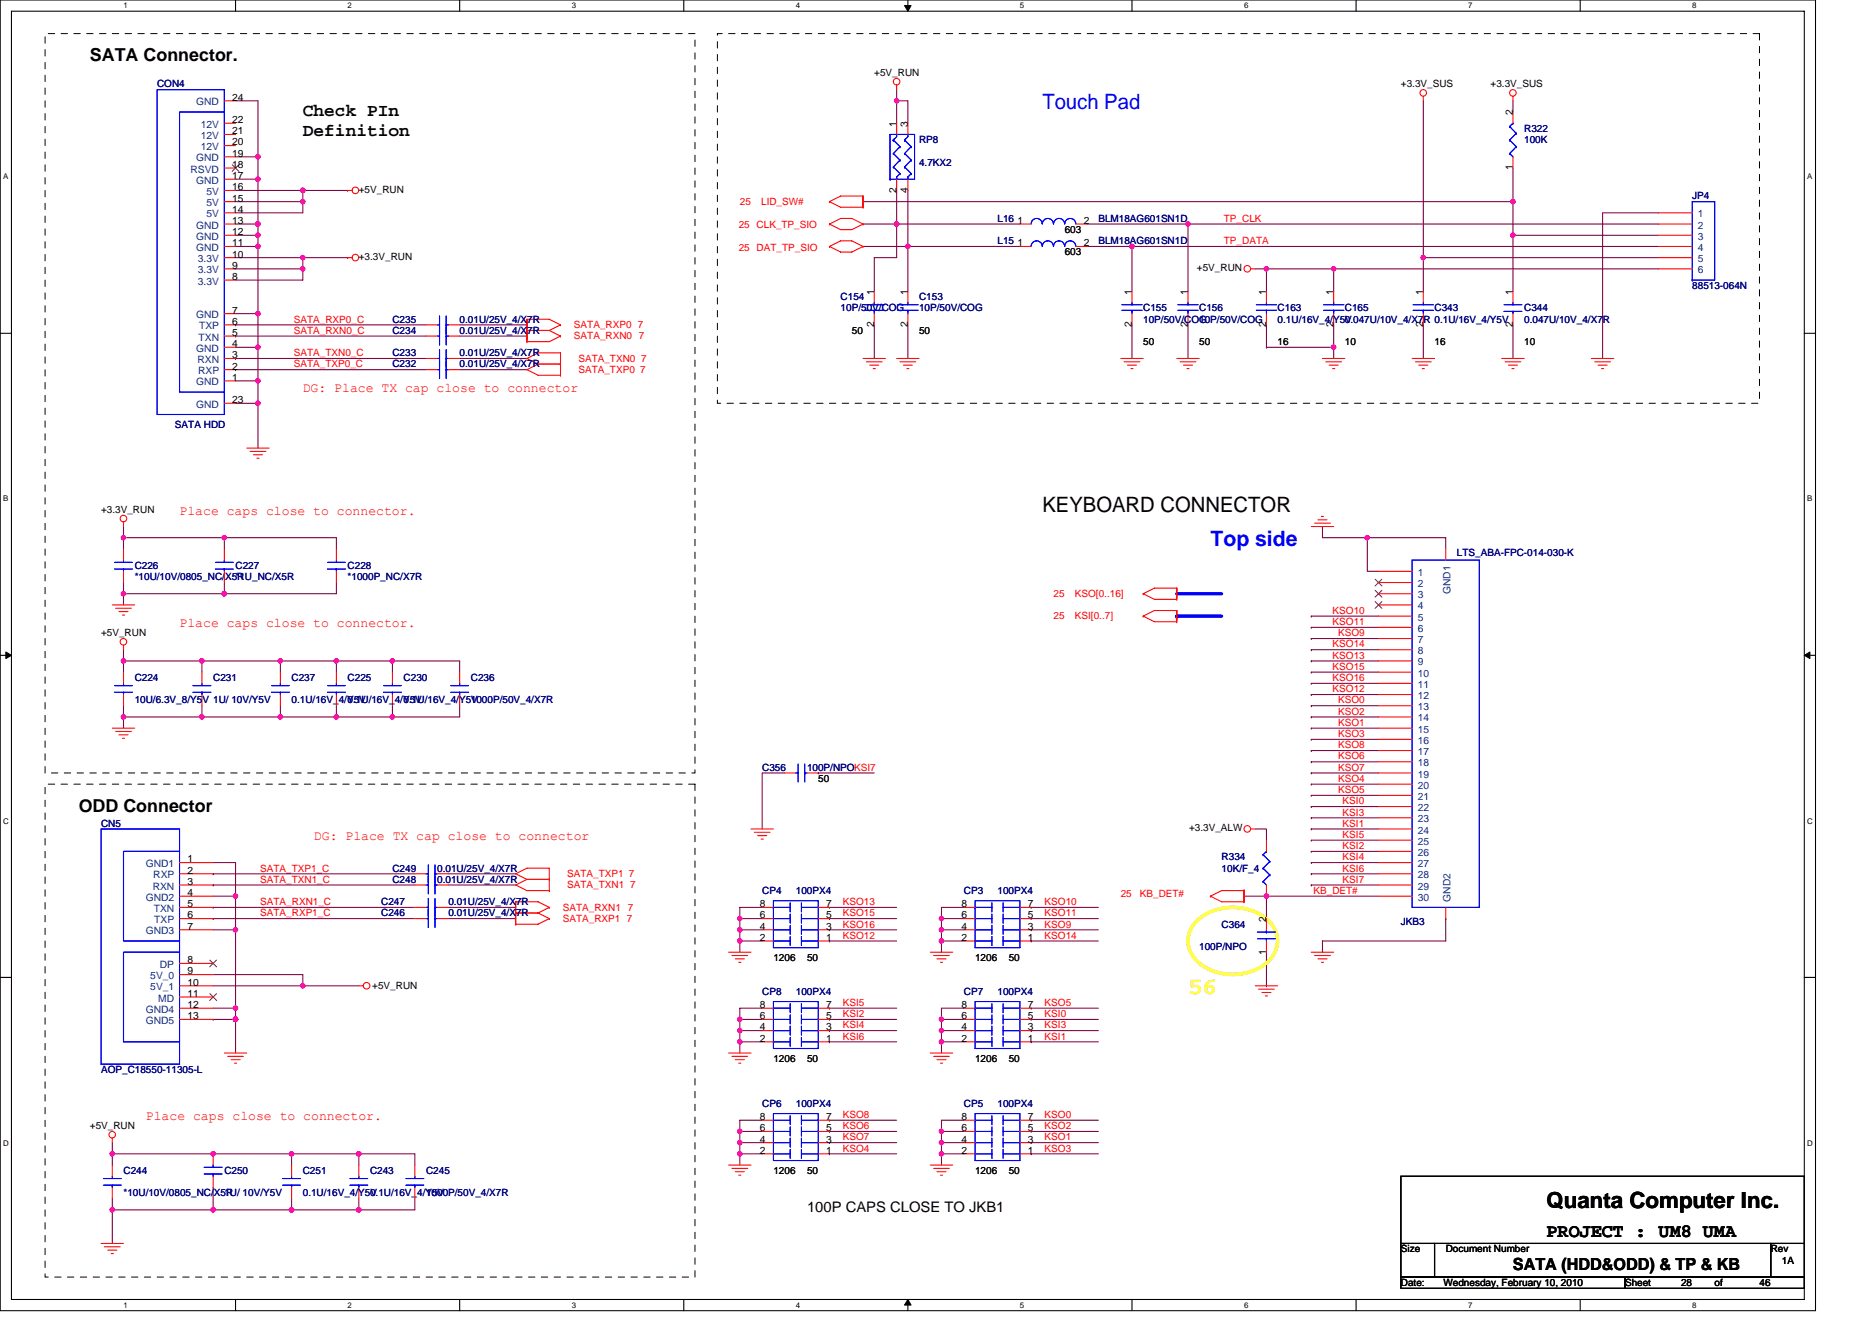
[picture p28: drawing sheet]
<svg xmlns="http://www.w3.org/2000/svg" width="297mm" height="210mm" viewBox="0 0 297 210" stroke-linecap="round" stroke-linejoin="round" font-family="sans-serif">
<defs><g id="words">
<text font-size="3.7" fill="#ff0" x="188.5" y="157.8">56</text>
<text font-size="3.5" x="245.4" y="191.7">Quanta Computer Inc.</text>
<g font-size="3.4" fill="#00f">
<text x="165.4" y="17.3">Touch Pad</text>
<text x="192.1" y="86.7">Top side</text>
</g>
<text font-size="3.4" x="165.4" y="81.3">KEYBOARD CONNECTOR</text>
<text font-size="3" x="245.4" y="196.3">PROJECT : UM8 UMA</text>
<g font-size="2.8">
<text x="14.3" y="9.8">SATA Connector.</text>
<text x="48" y="18.4">Check PIn</text>
<text x="48" y="21.5">Definition</text>
<text x="12.5" y="128.9">ODD Connector</text>
</g>
<text font-size="2.6" x="240.1" y="201.6">SATA (HDD&amp;ODD) &amp; TP &amp; KB</text>
<text font-size="2.3" x="128.1" y="192.3">100P CAPS CLOSE TO JKB1</text>
<g font-size="2.1" fill="#f00">
<text x="48" y="62.1">DG: Place TX cap close to connector</text>
<text x="28.5" y="81.7">Place caps close to connector.</text>
<text x="28.5" y="99.5">Place caps close to connector.</text>
<text x="49.8" y="133.3">DG: Place TX cap close to connector</text>
<text x="23.2" y="177.7">Place caps close to connector.</text>
</g>
<g font-size="1.6" fill="#000080">
<text x="24.9" y="13.9">CON4</text>
<text x="145.8" y="22.8">RP8</text>
<text x="241.8" y="21">R322</text>
<text x="241.8" y="22.8">100K</text>
<text x="145.8" y="26.3">4.7KX2</text>
<text x="158.3" y="35.2">L16</text>
<text x="174.3" y="35.2">BLM18AG601SN1D</text>
<text x="268.5" y="31.6">JP4</text>
<text x="158.3" y="38.8">L15</text>
<text x="174.3" y="38.8">BLM18AG601SN1D</text>
<text x="133.4" y="47.6">C154</text>
<text x="145.8" y="47.6">C153</text>
<text x="268.5" y="45.9">88513-064N</text>
<text x="62.3" y="51.2">C235</text>
<text x="62.3" y="53">C234</text>
<text x="72.9" y="51.2">0.01U/25V_4/X7R</text>
<text x="72.9" y="53">0.01U/25V_4/X7R</text>
<text x="133.4" y="49.4">10P/50V/COG</text>
<text x="145.8" y="49.4">10P/50V/COG</text>
<text x="181.4" y="49.4">C155</text>
<text x="181.4" y="51.2">10P/50V/COG</text>
<text x="190.3" y="49.4">C156</text>
<text x="190.3" y="51.2">10P/50V/COG</text>
<text x="202.7" y="49.4">C163</text>
<text x="202.7" y="51.2">0.1U/16V_4/Y5V</text>
<text x="213.4" y="49.4">C165</text>
<text x="213.4" y="51.2">0.047U/10V_4/X7R 0.1U/16V_4/Y5V</text>
<text x="227.6" y="49.4">C343</text>
<text x="241.8" y="49.4">C344</text>
<text x="241.8" y="51.2">0.047U/10V_4/X7R</text>
<text x="62.3" y="58.3">C232</text>
<text x="62.3" y="56.5">C233</text>
<text x="72.9" y="58.3">0.01U/25V_4/X7R</text>
<text x="72.9" y="56.5">0.01U/25V_4/X7R</text>
<text x="27.8" y="67.9">SATA HDD</text>
<text x="231.2" y="88.2">LTS_ABA-FPC-014-030-K</text>
<text x="21.4" y="90.3">C226</text>
<text x="21.4" y="92.1">*10U/10V/0805_NC/X5R</text>
<text x="37.4" y="90.3">C227</text>
<text x="37.4" y="92.1">*1U_NC/X5R</text>
<text x="55.2" y="90.3">C228</text>
<text x="55.2" y="92.1">*1000P_NC/X7R</text>
<text x="21.4" y="108.1">C224</text>
<text x="21.4" y="111.7">10U/6.3V_8/Y5V 1U/ 10V/Y5V</text>
<text x="33.8" y="108.1">C231</text>
<text x="46.3" y="108.1">C237</text>
<text x="46.3" y="111.7">0.1U/16V_4/Y5V</text>
<text x="55.2" y="108.1">C225</text>
<text x="55.2" y="111.7">0.1U/16V_4/Y5V</text>
<text x="64" y="108.1">C230</text>
<text x="64" y="111.7">0.1U/16V_4/Y5V</text>
<text x="74.7" y="108.1">C236</text>
<text x="74.7" y="111.7">1000P/50V_4/X7R</text>
<text x="120.9" y="122.3">C356</text>
<text x="128.1" y="122.3">100P/NPOKSI7</text>
<text x="16" y="131.2">CN5</text>
<text x="193.8" y="136.5">R334</text>
<text x="60.5" y="143.7">C247</text>
<text x="62.3" y="138.3">C249</text>
<text x="62.3" y="140.1">C248</text>
<text x="69.4" y="138.3">0.01U/25V_4/X7R</text>
<text x="69.4" y="140.1">0.01U/25V_4/X7R</text>
<text x="71.2" y="143.7">0.01U/25V_4/X7R</text>
<text x="120.9" y="141.9">CP4</text>
<text x="126.3" y="141.9">100PX4</text>
<text x="152.9" y="141.9">CP3</text>
<text x="158.3" y="141.9">100PX4</text>
<text x="193.8" y="138.3">10K/F_4</text>
<text x="60.5" y="145.4">C246</text>
<text x="71.2" y="145.4">0.01U/25V_4/X7R</text>
<text x="193.8" y="147.2">C364</text>
<text x="222.3" y="146.9">JKB3</text>
<text x="190.3" y="150.8">100P/NPO</text>
<text x="120.9" y="157.9">CP8</text>
<text x="126.3" y="157.9">100PX4</text>
<text x="152.9" y="157.9">CP7</text>
<text x="158.3" y="157.9">100PX4</text>
<text x="16" y="170.3">AOP_C18550-11305-L</text>
<text x="120.9" y="175.7">CP6</text>
<text x="126.3" y="175.7">100PX4</text>
<text x="152.9" y="175.7">CP5</text>
<text x="158.3" y="175.7">100PX4</text>
<text x="19.6" y="186.3">C244</text>
<text x="19.6" y="189.9">*10U/10V/0805_NC/X5R</text>
<text x="35.6" y="186.3">C250</text>
<text x="35.6" y="189.9">1U/ 10V/Y5V</text>
<text x="48" y="186.3">C251</text>
<text x="48" y="189.9">0.1U/16V_4/Y5V</text>
<text x="58.7" y="186.3">C243</text>
<text x="58.7" y="189.9">0.1U/16V_4/Y5V</text>
<text x="67.6" y="186.3">C245</text>
<text x="67.6" y="189.9">1000P/50V_4/X7R</text>
</g>
<g font-size="1.6" fill="#004080">
<text x="31.1" y="16.7">GND</text>
<text x="31.9" y="20.3">12V</text>
<text x="31.9" y="23.8">12V</text>
<text x="31.9" y="22.1">12V</text>
<text x="30.2" y="27.4">RSVD</text>
<text x="31.1" y="25.6">GND</text>
<text x="31.1" y="29.2">GND</text>
<text x="32.7" y="30.9">5V</text>
<text x="32.7" y="34.5">5V</text>
<text x="32.7" y="32.7">5V</text>
<text x="269.4" y="34.5">1</text>
<text x="31.1" y="38.1">GND</text>
<text x="31.1" y="36.3">GND</text>
<text x="31.1" y="39.8">GND</text>
<text x="31.4" y="41.6">3.3V</text>
<text x="269.4" y="41.6">5</text>
<text x="269.4" y="39.8">4</text>
<text x="269.4" y="38.1">3</text>
<text x="269.4" y="36.3">2</text>
<text x="31.4" y="45.2">3.3V</text>
<text x="31.4" y="43.4">3.3V</text>
<text x="269.4" y="43.4">6</text>
<text x="31.1" y="50.5">GND</text>
<text x="31.6" y="52.3">TXP</text>
<text x="31.1" y="55.8">GND</text>
<text x="31.3" y="57.6">RXN</text>
<text x="31.4" y="59.4">RXP</text>
<text x="31.5" y="54.1">TXN</text>
<text x="31.1" y="61.2">GND</text>
<text x="31.1" y="64.7">GND</text>
<text x="225" y="91.4">1</text>
<text x="225" y="95">3</text>
<text x="225" y="93.2">2</text>
<text x="230.1" y="94.3" transform="rotate(-90 230.1 94.3)">GND1</text>
<text x="225" y="98.5">5</text>
<text x="225" y="96.7">4</text>
<text x="225" y="100.3">6</text>
<text x="225" y="102.1">7</text>
<text x="225" y="105.6">9</text>
<text x="225" y="103.8">8</text>
<text x="225" y="107.4">10</text>
<text x="225" y="109.2">11</text>
<text x="225" y="112.7">13</text>
<text x="225" y="111">12</text>
<text x="225" y="116.3">15</text>
<text x="225" y="119.8">17</text>
<text x="225" y="114.5">14</text>
<text x="225" y="118.1">16</text>
<text x="225" y="123.4">19</text>
<text x="225" y="121.6">18</text>
<text x="225" y="125.2">20</text>
<text x="225" y="127">21</text>
<text x="225" y="130.5">23</text>
<text x="225" y="128.7">22</text>
<text x="23.1" y="137.6">GND1</text>
<text x="225" y="134.1">25</text>
<text x="225" y="132.3">24</text>
<text x="225" y="135.8">26</text>
<text x="225" y="137.6">27</text>
<text x="23.1" y="143">GND2</text>
<text x="24.2" y="141.2">RXN</text>
<text x="24.3" y="139.4">RXP</text>
<text x="225" y="139.4">28</text>
<text x="225" y="141.2">29</text>
<text x="225" y="143">30</text>
<text x="230.1" y="143.1" transform="rotate(-90 230.1 143.1)">GND2</text>
<text x="23.1" y="148.3">GND3</text>
<text x="24.4" y="144.7">TXN</text>
<text x="24.5" y="146.5">TXP</text>
<text x="23.9" y="155.4">5V_0</text>
<text x="25.4" y="153.6">DP</text>
<text x="23.1" y="160.7">GND4</text>
<text x="23.9" y="157.2">5V_1</text>
<text x="25.1" y="159">MD</text>
<text x="23.1" y="162.5">GND5</text>
</g>
<g font-size="1.6">
<text x="36.8" y="16">24</text>
<text x="138.7" y="12.1">+5V_RUN</text>
<text x="222.3" y="13.9">+3.3V_SUS</text>
<text x="236.5" y="13.9">+3.3V_SUS</text>
<text x="36.8" y="19.5">22</text>
<text x="36.8" y="23.1">20</text>
<text x="36.8" y="21.3">21</text>
<text x="142.3" y="20.1" transform="rotate(-90 142.3 20.1)">1</text>
<text x="144" y="20.1" transform="rotate(-90 144 20.1)">3</text>
<text x="240" y="18.3" transform="rotate(-90 240 18.3)">2</text>
<text x="36.8" y="24.9">19</text>
<text x="36.8" y="28.4">17</text>
<text x="36.8" y="26.6">18</text>
<text x="240" y="27.1" transform="rotate(-90 240 27.1)">1</text>
<text x="36.8" y="35.5">13</text>
<text x="36.8" y="30.2">16</text>
<text x="36.8" y="33.8">14</text>
<text x="36.8" y="32">15</text>
<text x="56.9" y="30.6">+5V_RUN</text>
<text x="142.3" y="30.6" transform="rotate(-90 142.3 30.6)">2</text>
<text x="144" y="30.6" transform="rotate(-90 144 30.6)">4</text>
<text x="161.5" y="35.5">1</text>
<text x="172" y="35.5">2</text>
<text x="36.8" y="37.3">12</text>
<text x="36.8" y="39.1">11</text>
<text x="36.8" y="40.9">10</text>
<text x="56.9" y="41.3">+3.3V_RUN</text>
<text x="161.5" y="39.1">1</text>
<text x="168.9" y="40.5">603</text>
<text x="168.9" y="37">603</text>
<text x="172" y="39.1">2</text>
<text x="36.8" y="44.4">8</text>
<text x="36.8" y="42.7">9</text>
<text x="138.7" y="46.8" transform="rotate(-90 138.7 46.8)">1</text>
<text x="144" y="46.8" transform="rotate(-90 144 46.8)">1</text>
<text x="179.6" y="46.8" transform="rotate(-90 179.6 46.8)">1</text>
<text x="188.5" y="46.8" transform="rotate(-90 188.5 46.8)">1</text>
<text x="189.9" y="43">+5V_RUN</text>
<text x="200.9" y="46.8" transform="rotate(-90 200.9 46.8)">1</text>
<text x="211.6" y="46.8" transform="rotate(-90 211.6 46.8)">1</text>
<text x="225.8" y="46.8" transform="rotate(-90 225.8 46.8)">1</text>
<text x="240" y="46.8" transform="rotate(-90 240 46.8)">1</text>
<text x="36.8" y="53.3">5</text>
<text x="36.8" y="49.8">7</text>
<text x="36.8" y="51.5">6</text>
<text x="135.2" y="53">50</text>
<text x="138.7" y="51.9" transform="rotate(-90 138.7 51.9)">2</text>
<text x="144" y="51.9" transform="rotate(-90 144 51.9)">2</text>
<text x="145.8" y="53">50</text>
<text x="179.6" y="51.9" transform="rotate(-90 179.6 51.9)">2</text>
<text x="188.5" y="51.9" transform="rotate(-90 188.5 51.9)">2</text>
<text x="200.9" y="51.9" transform="rotate(-90 200.9 51.9)">2</text>
<text x="211.6" y="51.9" transform="rotate(-90 211.6 51.9)">2</text>
<text x="225.8" y="51.9" transform="rotate(-90 225.8 51.9)">2</text>
<text x="240" y="51.9" transform="rotate(-90 240 51.9)">2</text>
<text x="36.8" y="55.1">4</text>
<text x="36.8" y="56.9">3</text>
<text x="36.8" y="58.7">2</text>
<text x="181.4" y="54.8">50</text>
<text x="190.3" y="54.8">50</text>
<text x="202.7" y="54.8">16</text>
<text x="213.4" y="54.8">10</text>
<text x="227.6" y="54.8">16</text>
<text x="241.8" y="54.8">10</text>
<text x="36.8" y="60.4">1</text>
<text x="36.8" y="64">23</text>
<text x="16" y="81.4">+3.3V_RUN</text>
<text x="16" y="101">+5V_RUN</text>
<text x="129.8" y="124.1">50</text>
<text x="188.7" y="131.9">+3.3V_ALW</text>
<text x="29.7" y="136.9">1</text>
<text x="29.7" y="142.2">4</text>
<text x="29.7" y="140.4">3</text>
<text x="29.7" y="138.7">2</text>
<text x="29.7" y="144">5</text>
<text x="120.6" y="144">8</text>
<text x="131.1" y="144">7</text>
<text x="152.6" y="144">8</text>
<text x="163.1" y="144">7</text>
<text x="29.7" y="147.6">7</text>
<text x="29.7" y="145.8">6</text>
<text x="120.6" y="145.8">6</text>
<text x="120.6" y="147.6">4</text>
<text x="120.6" y="149.3">2</text>
<text x="131.1" y="149.3">1</text>
<text x="131.1" y="147.6">3</text>
<text x="131.1" y="145.8">5</text>
<text x="152.6" y="145.8">6</text>
<text x="152.6" y="147.6">4</text>
<text x="152.6" y="149.3">2</text>
<text x="163.1" y="149.3">1</text>
<text x="163.1" y="147.6">3</text>
<text x="163.1" y="145.8">5</text>
<text x="200.9" y="146.3" transform="rotate(-90 200.9 146.3)">2</text>
<text x="29.7" y="152.9">8</text>
<text x="29.7" y="154.7">9</text>
<text x="122.7" y="152.5">1206</text>
<text x="128.1" y="152.5">50</text>
<text x="154.7" y="152.5">1206</text>
<text x="160.1" y="152.5">50</text>
<text x="200.9" y="151.5" transform="rotate(-90 200.9 151.5)">1</text>
<text x="29.7" y="161.8">13</text>
<text x="29.7" y="160">12</text>
<text x="29.7" y="156.4">10</text>
<text x="29.7" y="158.2">11</text>
<text x="59.1" y="157">+5V_RUN</text>
<text x="120.6" y="160">8</text>
<text x="120.6" y="161.8">6</text>
<text x="131.1" y="161.8">5</text>
<text x="131.1" y="160">7</text>
<text x="152.6" y="160">8</text>
<text x="152.6" y="161.8">6</text>
<text x="163.1" y="161.8">5</text>
<text x="163.1" y="160">7</text>
<text x="120.6" y="163.6">4</text>
<text x="120.6" y="165.3">2</text>
<text x="131.1" y="165.3">1</text>
<text x="131.1" y="163.6">3</text>
<text x="152.6" y="163.6">4</text>
<text x="152.6" y="165.3">2</text>
<text x="163.1" y="165.3">1</text>
<text x="163.1" y="163.6">3</text>
<text x="122.7" y="168.6">1206</text>
<text x="128.1" y="168.6">50</text>
<text x="154.7" y="168.6">1206</text>
<text x="160.1" y="168.6">50</text>
<text x="14.3" y="179.2">+5V_RUN</text>
<text x="120.6" y="177.8">8</text>
<text x="120.6" y="179.6">6</text>
<text x="131.1" y="179.6">5</text>
<text x="131.1" y="177.8">7</text>
<text x="152.6" y="177.8">8</text>
<text x="152.6" y="179.6">6</text>
<text x="163.1" y="179.6">5</text>
<text x="163.1" y="177.8">7</text>
<text x="120.6" y="181.3">4</text>
<text x="120.6" y="183.1">2</text>
<text x="131.1" y="183.1">1</text>
<text x="131.1" y="181.3">3</text>
<text x="152.6" y="181.3">4</text>
<text x="152.6" y="183.1">2</text>
<text x="163.1" y="183.1">1</text>
<text x="163.1" y="181.3">3</text>
<text x="122.7" y="186.3">1206</text>
<text x="128.1" y="186.3">50</text>
<text x="154.7" y="186.3">1206</text>
<text x="160.1" y="186.3">50</text>
<text x="222.3" y="198.8">Size</text>
<text x="229.4" y="198.8">Document Number</text>
<text x="281" y="198.8">Rev</text>
<text x="282.7" y="200.6">1A</text>
<text x="222.3" y="204.1">Date:</text>
<text x="229" y="204.1">Wednesday, February 10, 2010</text>
<text x="257.8" y="204.1">Sheet</text>
<text x="266.7" y="204.1">28</text>
<text x="272.1" y="204.1">of</text>
<text x="279.2" y="204.1">46</text>
</g>
<g font-size="1.6" fill="#f00">
<text x="117.4" y="32.5">25</text>
<text x="120.8" y="32.5">LID_SW#</text>
<text x="194.2" y="35.2">TP_CLK</text>
<text x="117.2" y="39.8">25 DAT_TP_SIO</text>
<text x="117.2" y="36.3">25 CLK_TP_SIO</text>
<text x="194.2" y="38.8">TP_DATA</text>
<text x="46.6" y="51.2">SATA_RXP0_C</text>
<text x="46.6" y="53">SATA_RXN0_C</text>
<text x="91.1" y="52.1">SATA_RXP0 7</text>
<text x="91.1" y="53.9">SATA_RXN0 7</text>
<text x="46.6" y="58.3">SATA_TXP0_C</text>
<text x="46.6" y="56.5">SATA_TXN0_C</text>
<text x="91.8" y="57.4">SATA_TXN0 7</text>
<text x="91.8" y="59.2">SATA_TXP0 7</text>
<text x="167.2" y="94.8">25</text>
<text x="170.6" y="94.8">KSO[0..16]</text>
<text x="167.2" y="98.3">25</text>
<text x="170.6" y="98.3">KSI[0..7]</text>
<text x="211.5" y="97.4">KSO10</text>
<text x="211.5" y="99.2">KSO11</text>
<text x="212.3" y="101">KSO9</text>
<text x="211.5" y="102.8">KSO14</text>
<text x="211.5" y="106.3">KSO15</text>
<text x="211.5" y="104.5">KSO13</text>
<text x="211.5" y="109.9">KSO12</text>
<text x="211.5" y="108.1">KSO16</text>
<text x="212.3" y="111.7">KSO0</text>
<text x="212.3" y="113.4">KSO2</text>
<text x="212.3" y="117">KSO3</text>
<text x="212.3" y="115.2">KSO1</text>
<text x="212.3" y="118.8">KSO8</text>
<text x="212.3" y="122.3">KSO7</text>
<text x="212.3" y="120.5">KSO6</text>
<text x="212.3" y="125.9">KSO5</text>
<text x="212.3" y="124.1">KSO4</text>
<text x="213" y="127.7">KSI0</text>
<text x="213" y="131.2">KSI1</text>
<text x="213" y="129.4">KSI3</text>
<text x="213" y="133">KSI5</text>
<text x="213" y="136.5">KSI4</text>
<text x="213" y="134.8">KSI2</text>
<text x="41.3" y="143.7">SATA_RXN1_C</text>
<text x="41.3" y="138.3">SATA_TXP1_C</text>
<text x="41.3" y="140.1">SATA_TXN1_C</text>
<text x="90" y="139.2">SATA_TXP1 7</text>
<text x="90" y="141">SATA_TXN1 7</text>
<text x="133.7" y="143.7">KSO13</text>
<text x="165.8" y="143.7">KSO10</text>
<text x="177.8" y="142.4">25</text>
<text x="180.9" y="142.4">KB_DET#</text>
<text x="208.4" y="141.9">KB_DET#</text>
<text x="213" y="138.3">KSI6</text>
<text x="213" y="140.1">KSI7</text>
<text x="41.3" y="145.4">SATA_RXP1_C</text>
<text x="89.3" y="144.5">SATA_RXN1 7</text>
<text x="89.3" y="146.3">SATA_RXP1 7</text>
<text x="133.7" y="145.4">KSO15</text>
<text x="133.7" y="149">KSO12</text>
<text x="133.7" y="147.2">KSO16</text>
<text x="165.8" y="149">KSO14</text>
<text x="165.8" y="147.2">KSO9</text>
<text x="165.8" y="145.4">KSO11</text>
<text x="133.7" y="161.4">KSI2</text>
<text x="133.7" y="159.7">KSI5</text>
<text x="165.8" y="159.7">KSO5</text>
<text x="165.8" y="161.4">KSI0</text>
<text x="133.7" y="165">KSI6</text>
<text x="133.7" y="163.2">KSI4</text>
<text x="165.8" y="163.2">KSI3</text>
<text x="165.8" y="165">KSI1</text>
<text x="133.7" y="179.2">KSO6</text>
<text x="133.7" y="177.4">KSO8</text>
<text x="165.8" y="179.2">KSO2</text>
<text x="165.8" y="177.4">KSO0</text>
<text x="133.7" y="182.8">KSO4</text>
<text x="133.7" y="181">KSO7</text>
<text x="165.8" y="181">KSO1</text>
<text x="165.8" y="182.8">KSO3</text>
</g>
<g font-size="1.3">
<text x="19.6" y="1.3">1</text>
<text x="55.2" y="1.3">2</text>
<text x="90.7" y="1.3">3</text>
<text x="126.3" y="1.3">4</text>
<text x="161.8" y="1.3">5</text>
<text x="197.4" y="1.3">6</text>
<text x="233" y="1.3">7</text>
<text x="268.5" y="1.3">8</text>
<text x=".5" y="28.5">A</text>
<text x="286.7" y="28.5">A</text>
<text x=".5" y="79.6">B</text>
<text x="286.7" y="79.6">B</text>
<text x=".5" y="130.7">C</text>
<text x="286.7" y="130.7">C</text>
<text x=".5" y="181.8">D</text>
<text x="286.7" y="181.8">D</text>
<text x="19.6" y="207.6">1</text>
<text x="55.2" y="207.6">2</text>
<text x="90.7" y="207.6">3</text>
<text x="126.3" y="207.6">4</text>
<text x="161.8" y="207.6">5</text>
<text x="197.4" y="207.6">6</text>
<text x="233" y="207.6">7</text>
<text x="268.5" y="207.6">8</text>
</g>
</g></defs>
<path d="M0 0h288.1v208h-288.1zM1.8 1.8h284.5v204.4h-284.5z" fill="none" stroke="#000" stroke-width=".17"/>
<g fill="#fff">
<path d="M19.6 .2h.7v1.4h-.7z"/>
<path d="M19.6 206.4h.7v1.5h-.7z"/>
</g>
<path d="M37.4 0v1.8M37.4 206.2v1.8" fill="none" stroke="#000" stroke-width=".17"/>
<g fill="#fff">
<path d="M55.2 .2h.7v1.4h-.7z"/>
<path d="M55.2 206.4h.7v1.5h-.7z"/>
</g>
<path d="M72.9 0v1.8M72.9 206.2v1.8" fill="none" stroke="#000" stroke-width=".17"/>
<g fill="#fff">
<path d="M90.7 .2h.7v1.4h-.7z"/>
<path d="M90.7 206.4h.7v1.5h-.7z"/>
</g>
<path d="M108.5 0v1.8M108.5 206.2v1.8" fill="none" stroke="#000" stroke-width=".17"/>
<g fill="#fff">
<path d="M126.3 .2h.7v1.4h-.7z"/>
<path d="M126.3 206.4h.7v1.5h-.7z"/>
</g>
<path d="M144.1 0v1.8M144.1 206.2v1.8" fill="none" stroke="#000" stroke-width=".17"/>
<path d="M143.5 .9h1.1l-.5 .9zM144.1 206.2l.5 .9h-1.1z" fill="#000" stroke="#000" stroke-width=".16"/>
<g fill="#fff">
<path d="M161.8 .2h.7v1.4h-.7z"/>
<path d="M161.8 206.4h.7v1.5h-.7z"/>
</g>
<path d="M179.6 0v1.8M179.6 206.2v1.8" fill="none" stroke="#000" stroke-width=".17"/>
<g fill="#fff">
<path d="M197.4 .2h.7v1.4h-.7z"/>
<path d="M197.4 206.4h.7v1.5h-.7z"/>
</g>
<path d="M215.2 0v1.8M215.2 206.2v1.8" fill="none" stroke="#000" stroke-width=".17"/>
<g fill="#fff">
<path d="M233 .2h.7v1.4h-.7z"/>
<path d="M233 206.4h.7v1.5h-.7z"/>
</g>
<path d="M250.7 0v1.8M250.7 206.2v1.8" fill="none" stroke="#000" stroke-width=".17"/>
<g fill="#fff">
<path d="M268.5 .2h.7v1.4h-.7z"/>
<path d="M268.5 206.4h.7v1.5h-.7z"/>
<path d="M.5 27.3h.8v1.4h-.8z"/>
<path d="M286.7 27.3h.9v1.4h-.9z"/>
<path d="M.5 78.4h.8v1.5h-.8z"/>
<path d="M286.7 78.4h.9v1.5h-.9z"/>
</g>
<path d="M0 52.9h1.8M286.3 52.9h1.8" fill="none" stroke="#000" stroke-width=".17"/>
<g fill="#fff">
<path d="M.5 129.6h.9v1.4h-.9z"/>
<path d="M286.7 129.6h1v1.4h-1z"/>
</g>
<path d="M0 104h1.8M286.3 104h1.8" fill="none" stroke="#000" stroke-width=".17"/>
<path d="M.9 103.5l.9 .5-.9 .5zM286.3 104l.9-.5v1z" fill="#000" stroke="#000" stroke-width=".16"/>
<g fill="#fff">
<path d="M.5 180.7h.9v1.4h-.9z"/>
<path d="M286.7 180.7h1v1.4h-1z"/>
</g>
<path d="M0 155.1h1.8M286.3 155.1h1.8M222.3 186.7h64v10.7h-64zM222.3 197.4h5.3v5.3h-5.3zM227.6 197.4h53.4v5.3h-53.4zM281 197.4h5.3v5.3h-5.3zM222.3 202.7h35.5v1.8h-35.5zM257.8 202.7h28.5v1.8h-28.5z" fill="none" stroke="#000" stroke-width=".17"/>
<g fill="none" stroke="#800040" stroke-width=".17">
<path d="M37.4 16h3.5v8.9M142.3 14.2v1.8M142.3 16h1.8v3.6M142.3 16v3.6M142.3 16h.1M225.8 16v24.9M240.1 16v1.8M37.4 35.6h3.5M37.4 24.9h3.5M37.4 37.3h3.5M37.4 30.2h10.6M37.4 32h10.6"/>
<path d="M37.4 39.1h3.5M37.4 28.4h3.5M40.9 39.1h.1M40.9 24.9h.1M40.9 35.6h.1M40.9 37.3h.1M40.9 28.4h.1M40.9 24.9v39.1M48 30.2h.1M48 32h.1M48 30.2v3.6h-10.6M48 30.2h7.2"/>
<path d="M136.9 39.1h7.2M136.9 32h.1M136.9 35.6h5.4M136.9 32h103.2M142.3 35.6h19.5M142.3 35.6v5.3h-3.6v5.3M142.3 35.6h.1M142.3 30.2v5.4M144.1 30.2v8.9M144.1 39.1h.1M144.1 39.1v7.1M144.1 39.1h17.7"/>
<path d="M172.5 39.1h7.1M172.5 35.6h16M179.6 39.1v7.1M179.6 39.1h.1M179.6 39.1h83.6M188.5 35.6h.1M188.5 35.6v10.6M188.5 35.6h74.7M240.1 37.3h23.1M240.1 37.3h.1M240.1 26.7v5.3M240.1 32v5.3"/>
<path d="M240.1 37.3v8.9M263.2 33.8h-8.9v23.1M37.4 55.1h3.5M37.4 49.8h3.5M37.4 40.9h10.6M37.4 42.7h10.6M37.4 58.7h.1M37.4 56.9h.1M37.4 51.6h.1M37.4 53.3h.1M37.4 58.7h30.2M37.4 56.9h30.2"/>
<path d="M37.4 51.6h30.2M37.4 53.3h30.2M40.9 49.8h.1M40.9 55.1h.1M48 40.9h.1M48 40.9h7.2M48 42.7v1.7h-10.6M48 40.9v1.8M72.9 51.6h10.7M72.9 53.3h10.7M72.9 56.9h10.7M72.9 58.7h10.7"/>
<path d="M138.7 51.6v5.3M144.1 51.6v5.3M179.6 51.6v5.3M188.5 51.6v5.3M199.2 42.7h1.8M201 55.1h.1M201 42.7h.1M201 51.6v3.5M201 42.7v3.5M201 55.1h10.6M201 42.7h10.6M211.6 51.6v3.5"/>
<path d="M211.6 42.7h51.6M211.6 42.7h.1M211.6 55.1v1.8M211.6 42.7v3.5M225.8 40.9h37.4M225.8 51.6v5.3M225.8 40.9h.1M225.8 40.9v5.3M240.1 51.6v5.3M37.4 64h3.5M37.4 60.5h3.5M40.9 60.5h.1"/>
<path d="M40.9 64v7.1M19.6 92.5v1.7M19.6 94.2h.1M19.6 94.2v1.8M19.6 83.6v1.7M19.6 85.3h.1M19.6 85.3h33.8v1.8M19.6 85.3v1.8M35.6 85.3h.1M35.6 94.2h.1M35.6 92.5v1.7M35.6 85.3v1.8"/>
<path d="M53.4 92.5v1.7h-33.8M208.1 97.8h.1M208.1 99.6h.1M208.1 97.8h10.6M208.1 99.6h10.6M209.8 83.6v1.7h7.2M217 85.3h12.4v1.8M217 85.3v5.4h1.7M217 85.3h.1M19.6 103.1v1.8M19.6 104.9h.1M19.6 104.9v1.8"/>
<path d="M19.6 113.8h.1M19.6 112v1.8M19.6 113.8v1.8M19.6 104.9h24.9M19.6 113.8h42.7M32 104.9h.1M32 104.9v1.8M32 113.8h.1M32 112v1.8M44.5 104.9v1.8M44.5 113.8h.1M44.5 112v1.8"/>
<path d="M44.5 104.9h8.9M53.4 104.9v1.8M53.4 113.8h.1M53.4 104.9h.1M53.4 112v1.8M53.4 104.9h8.9M62.3 104.9v1.8M62.3 104.9h10.6v1.8M62.3 112v1.8M72.9 112v1.8h-10.6M208.1 103.1h.1M208.1 117.3h.1"/>
<path d="M208.1 112h.1M208.1 106.7h.1M208.1 101.3h.1M208.1 115.6h.1M208.1 110.2h.1M208.1 104.9h.1M208.1 119.1h.1M208.1 113.8h.1M208.1 108.5h.1M208.1 104.9h10.6M208.1 113.8h10.6M208.1 103.1h10.6"/>
<path d="M208.1 117.3h10.6M208.1 112h10.6M208.1 106.7h10.6M208.1 101.3h10.6M208.1 115.6h10.6M208.1 110.2h10.6M208.1 119.1h10.6M208.1 108.5h10.6M33.8 136.9h3.6v5.3M33.8 138.7h.1M33.8 138.7h32M71.2 138.7h10.6"/>
<path d="M124.5 122.7h-3.6v8.9M129.8 122.7h.1M129.8 122.7h8.9M199.2 131.6h1.8v1.7M208.1 133.3h.1M208.1 122.7h.1M208.1 138.7h.1M208.1 128h.1M208.1 131.6h.1M208.1 120.9h.1M208.1 136.9h.1M208.1 126.2h.1"/>
<path d="M208.1 135.1h.1M208.1 124.5h.1M208.1 129.8h.1M208.1 133.3h10.6M208.1 122.7h10.6M208.1 138.7h10.6M208.1 128h10.6M208.1 131.6h10.6M208.1 120.9h10.6M208.1 136.9h10.6M208.1 126.2h10.6M208.1 135.1h10.6"/>
<path d="M208.1 124.5h10.6M208.1 129.8h10.6M33.8 142.2h3.6M33.8 145.8h.1M33.8 144h.1M33.8 147.6h3.6M33.8 154.7h14.2v1.8M33.8 156.5h14.2M33.8 140.5h.1M33.8 140.5h32M33.8 145.8h32M33.8 144h32"/>
<path d="M37.4 142.2h.1M37.4 147.6h.1M37.4 142.2v24.9M48 156.5h.1M48 156.5h8.9M71.2 145.8h10.6M71.2 144h10.6M71.2 140.5h10.6M117.4 145.8v1.8M117.4 145.8h.1M117.4 147.6h.1M117.4 149.4v1.7"/>
<path d="M117.4 149.4h.1M117.4 147.6v1.8M117.4 145.8h3.5M117.4 147.6h3.5M117.4 149.4h3.5M120.9 144h-3.5v1.8M131.6 145.8h.1M131.6 149.4h.1M131.6 147.6h.1M131.6 144h.1M131.6 145.8h10.7M131.6 147.6h10.7"/>
<path d="M131.6 149.4h10.7M131.6 144h10.7M149.4 145.8v1.8M149.4 145.8h.1M149.4 147.6v1.8M149.4 147.6h.1M149.4 149.4h.1M149.4 149.4v1.7M149.4 145.8h3.5M149.4 147.6h3.5M149.4 149.4h3.5M152.9 144h-3.5v1.8"/>
<path d="M163.6 149.4h.1M163.6 147.6h.1M163.6 145.8h.1M163.6 144h.1M163.6 145.8h10.7M163.6 147.6h10.7M163.6 149.4h10.7M163.6 144h10.7M197.4 142.2h3.6M201 142.2h.1M201 142.2v3.6M201 156.5h.1"/>
<path d="M201 142.2h17.7M201 151.1v5.4M208.1 140.5h.1M208.1 140.5h10.6M229.4 145.8h.1M229.4 145.8v3.6h-19.6v1.7M33.8 160h3.6M33.8 161.8h.1M33.8 161.8h3.6M37.4 161.8h.1M37.4 160h.1M117.4 179.6h.1"/>
<path d="M117.4 179.6v1.8M117.4 165.4h.1M117.4 163.6h.1M117.4 161.8v1.8M117.4 161.8h.1M117.4 163.6v3.5M117.4 179.6h3.5M117.4 165.4h3.5M117.4 163.6h3.5M117.4 161.8h3.5M120.9 177.8h-3.5v1.8M120.9 160h-3.5v1.8"/>
<path d="M131.6 179.6h.1M131.6 177.8h.1M131.6 165.4h.1M131.6 163.6h.1M131.6 161.8h.1M131.6 160h.1M131.6 179.6h10.7M131.6 165.4h10.7M131.6 163.6h10.7M131.6 161.8h10.7M131.6 177.8h10.7M131.6 160h10.7"/>
<path d="M149.4 165.4v1.7M149.4 163.6h.1M149.4 161.8h.1M149.4 165.4h.1M149.4 161.8v3.6M149.4 179.6v1.8M149.4 179.6h.1M149.4 179.6h3.5M149.4 165.4h3.5M149.4 163.6h3.5M149.4 161.8h3.5M152.9 160h-3.5v1.8"/>
<path d="M152.9 177.8h-3.5v1.8M163.6 179.6h.1M163.6 177.8h.1M163.6 163.6h.1M163.6 160h.1M163.6 161.8h.1M163.6 165.4h.1M163.6 179.6h10.7M163.6 165.4h10.7M163.6 163.6h10.7M163.6 161.8h10.7M163.6 177.8h10.7"/>
<path d="M163.6 160h10.7M17.8 192h.1M17.8 181.4v1.7M17.8 183.1v1.8M17.8 183.1h28.5M17.8 190.2v1.8M17.8 192v5.4M17.8 183.1h.1M33.8 188.5v3.5M33.8 192h.1M46.3 183.1h.1M46.3 192h.1"/>
<path d="M46.3 183.1h19.5v1.8M46.3 183.1v1.8M46.3 190.2v1.8M56.9 190.2v1.8M56.9 183.1v1.8M56.9 183.1h.1M56.9 192h.1M65.8 190.2v1.8h-48M117.4 183.1h.1M117.4 181.4v3.5M117.4 181.4h.1M117.4 183.1h3.5"/>
<path d="M117.4 181.4h3.5M131.6 183.1h.1M131.6 181.4h.1M131.6 183.1h10.7M131.6 181.4h10.7M149.4 183.1h.1M149.4 181.4v1.7M149.4 183.1v1.8M149.4 181.4h.1M149.4 183.1h3.5M149.4 181.4h3.5M163.6 181.4h.1"/>
<path d="M163.6 183.1h.1M163.6 183.1h10.7M163.6 181.4h10.7"/>
</g>
<g fill="#f0f" stroke="#f0f" stroke-width=".17">
<circle cx="17.8" cy="192" r=".35"/>
<circle cx="40.9" cy="39.1" r=".35"/>
<circle cx="40.9" cy="49.8" r=".35"/>
<circle cx="32" cy="104.9" r=".35"/>
<circle cx="19.6" cy="104.9" r=".35"/>
<circle cx="44.5" cy="104.9" r=".35"/>
<circle cx="35.6" cy="94.2" r=".35"/>
<circle cx="19.6" cy="94.2" r=".35"/>
<circle cx="44.5" cy="113.8" r=".35"/>
<circle cx="62.3" cy="113.8" r=".35"/>
<circle cx="53.4" cy="113.8" r=".35"/>
<circle cx="19.6" cy="113.8" r=".35"/>
<circle cx="62.3" cy="104.9" r=".35"/>
<circle cx="53.4" cy="104.9" r=".35"/>
<circle cx="35.6" cy="85.3" r=".35"/>
<circle cx="32" cy="113.8" r=".35"/>
<circle cx="19.6" cy="85.3" r=".35"/>
<circle cx="40.9" cy="24.9" r=".35"/>
<circle cx="40.9" cy="35.5" r=".35"/>
<circle cx="40.9" cy="64" r=".35"/>
<circle cx="40.9" cy="60.4" r=".35"/>
<circle cx="56.9" cy="183.1" r=".35"/>
<circle cx="46.3" cy="183.1" r=".35"/>
<circle cx="56.9" cy="192" r=".35"/>
<circle cx="46.3" cy="192" r=".35"/>
<circle cx="33.8" cy="192" r=".35"/>
<circle cx="33.8" cy="183.1" r=".35"/>
<circle cx="17.8" cy="183.1" r=".35"/>
<circle cx="40.9" cy="37.3" r=".35"/>
<circle cx="48" cy="30.2" r=".35"/>
<circle cx="48" cy="32" r=".35"/>
<circle cx="48" cy="42.7" r=".35"/>
<circle cx="48" cy="40.9" r=".35"/>
<circle cx="40.9" cy="55.1" r=".35"/>
<circle cx="40.9" cy="28.4" r=".35"/>
<circle cx="149.4" cy="145.8" r=".35"/>
<circle cx="149.4" cy="147.6" r=".35"/>
<circle cx="149.4" cy="149.3" r=".35"/>
<circle cx="117.4" cy="183.1" r=".35"/>
<circle cx="117.4" cy="179.6" r=".35"/>
<circle cx="117.4" cy="181.3" r=".35"/>
<circle cx="117.4" cy="165.3" r=".35"/>
<circle cx="117.4" cy="163.6" r=".35"/>
<circle cx="117.4" cy="161.8" r=".35"/>
<circle cx="149.4" cy="163.6" r=".35"/>
<circle cx="149.4" cy="161.8" r=".35"/>
<circle cx="149.4" cy="165.3" r=".35"/>
<circle cx="149.4" cy="183.1" r=".35"/>
<circle cx="149.4" cy="181.3" r=".35"/>
<circle cx="149.4" cy="179.6" r=".35"/>
<circle cx="211.6" cy="55.1" r=".35"/>
<circle cx="200.9" cy="42.7" r=".35"/>
<circle cx="240.1" cy="37.3" r=".35"/>
<circle cx="144" cy="39.1" r=".35"/>
<circle cx="188.5" cy="35.5" r=".35"/>
<circle cx="142.3" cy="16" r=".35"/>
<circle cx="211.6" cy="42.7" r=".35"/>
<circle cx="142.3" cy="35.5" r=".35"/>
<circle cx="179.6" cy="39.1" r=".35"/>
<circle cx="240.1" cy="32" r=".35"/>
<circle cx="225.8" cy="40.9" r=".35"/>
<circle cx="37.4" cy="161.8" r=".35"/>
<circle cx="37.4" cy="160" r=".35"/>
<circle cx="37.4" cy="142.2" r=".35"/>
<circle cx="48" cy="156.5" r=".35"/>
<circle cx="37.4" cy="147.6" r=".35"/>
<circle cx="200.9" cy="142.2" r=".35"/>
<circle cx="216.9" cy="85.3" r=".35"/>
<circle cx="117.4" cy="145.8" r=".35"/>
<circle cx="117.4" cy="147.6" r=".35"/>
<circle cx="117.4" cy="149.3" r=".35"/>
</g>
<path d="M186.7 94.2h7.1M186.7 97.8h.1M186.7 97.8h7.1" fill="none" stroke="#00f" stroke-width=".53"/>
<g fill="none" stroke="#f00" stroke-width=".17">
<path d="M35.6 19.6h1.8M35.6 16h1.8M142.3 13.5v.7M142.3 19.6v1.7M144.1 19.6v1.7M225.8 15.3v.7M240.1 15.3v.7M240.1 17.8v1.8M35.6 30.2h1.8M35.6 39.1h1.8M35.6 37.3h1.8M35.6 35.6h1.8"/>
<path d="M35.6 33.8h1.8M35.6 23.1h1.8M35.6 26.7h1.8M35.6 21.3h1.8M35.6 24.9h1.8M35.6 28.4h1.8M35.6 32h1.8M55.2 30.2h.1M55.2 30.2h.7M131.6 39.1l1.8-.9h1.8l1.7 .9M131.6 39.1l1.8 .9h1.8l1.7-.9M131.6 39.1h.1"/>
<path d="M131.6 35.6l1.8-.9h1.8l1.7 .9M131.6 35.6l1.8 .8h1.8l1.7-.8M131.6 35.6h.1M131.6 32h.1M131.6 32l1.8 .9h3.5M136.9 39.1h.1M136.9 35.6h.1M136.9 31.3v1.8M136.9 31.1h-3.5l-1.8 .9M136.9 31.1h.1M136.9 31.1v1.6M142.3 28.4v1.8"/>
<path d="M144.1 28.4v1.8M161.8 39.1h1.8M161.8 35.6h1.8M170.7 39.1h1.8M170.7 35.6h1.8M240.1 24.9v1.8M263.2 39.1h5.3M263.2 37.3h5.3M263.2 35.6h5.3M263.2 33.8h5.3M35.6 40.9h1.8M35.6 51.6h1.8"/>
<path d="M35.6 58.7h1.8M35.6 53.3h1.8M35.6 42.7h1.8M35.6 44.4h1.8M35.6 55.1h1.8M35.6 49.8h1.8M35.6 56.9h1.8M55.2 40.9h.1M55.2 40.9h.7M67.6 51.6h1.8M67.6 58.7h1.8M67.6 53.3h1.8"/>
<path d="M67.6 56.9h1.8M71.2 51.6h1.7M71.2 58.7h1.7M71.2 53.3h1.7M71.2 56.9h1.7M83.6 50.8v3.6M83.6 50.7h3.6l1.7 .9M83.6 52.5h3.6M83.6 50.7h.1M83.6 52.5h.1M83.6 50.7v1.6M83.6 52.5v1.6"/>
<path d="M85.4 57.8l-1.8-.9 1.8-.9h3.5v3.6M85.4 57.8h3.5M85.4 57.8l-1.8 .9 1.8 .9h3.5M87.2 52.5l1.7 .8M88.9 51.6h.1M88.9 53.3h.1M88.9 53.3l-1.7 .9h-3.6M88.9 57.8h.1M88.9 59.6h.1M88.9 51.6l-1.7 .9M136.9 56.9h3.6M137.5 57.4h2.5"/>
<path d="M138 58h1.4M138.6 58.5h.3M138.7 46.2v1.8M138.7 49.8v1.8M142.3 56.9h3.5M142.8 57.4h2.5M143.3 58h1.5M143.9 58.5h.3M144.1 46.2v1.8M144.1 49.8v1.8M177.8 56.9h3.6M178.4 57.4h2.5"/>
<path d="M178.9 58h1.4M179.4 58.5h.4M179.6 46.2v1.8M179.6 49.8v1.8M186.7 56.9h3.6M187.3 57.4h2.5M187.8 58h1.4M188.3 58.5h.4M188.5 46.2v1.8M188.5 49.8v1.8M198.5 42.7h.7M201 46.2v1.8"/>
<path d="M201 49.8v1.8M209.8 56.9h3.6M210.4 57.4h2.5M210.9 58h1.4M211.5 58.5h.3M211.6 46.2v1.8M211.6 49.8v1.8M224.1 56.9h3.5M224.6 57.4h2.5M225.1 58h1.5M225.7 58.5h.3M225.8 46.2v1.8"/>
<path d="M225.8 49.8v1.8M238.3 56.9h3.5M238.8 57.4h2.5M239.3 58h1.5M239.9 58.5h.3M240.1 46.2v1.8M240.1 49.8v1.8M252.5 56.9h3.6M253 57.4h2.5M253.6 58h1.4M254.1 58.5h.4M263.2 40.9h5.3"/>
<path d="M263.2 42.7h5.3M35.6 60.5h1.8M35.6 64h1.8M39.2 71.1h3.5M39.7 71.6h2.5M40.2 72.2h1.5M40.8 72.7h.3M17.8 96h3.6M18.3 96.5h2.5M18.9 97.1h1.4M19.4 97.6h.4M19.6 82.8v.8"/>
<path d="M19.6 87.1v1.8M19.6 90.7v1.8M35.6 87.1v1.8M35.6 90.7v1.8M53.4 87.1v1.8M53.4 90.7v1.8M181.4 97.8h.1M181.4 97.8l1.8 .9h3.5M181.4 94.2h.1M181.4 94.2l1.8 .9h3.5M186.7 97.1v1.7M186.7 96.9h-3.5l-1.8 .9"/>
<path d="M186.7 96.9h.1M186.7 93.5v1.8M186.7 93.3h-3.5l-1.8 .9M186.7 93.3h.1M186.7 93.3v1.7M186.7 96.9v1.6M208.1 83.6h3.5M208.6 83h2.5M209.1 82.5h1.5M209.7 82h.3M218.7 90.7h5.4M218.7 94.2h5.4"/>
<path d="M218.7 97.8h5.4M218.7 92.5h5.4M218.7 96h5.4M218.7 99.6h5.4M229.4 87.1v1.8M17.8 115.6h3.6M18.3 116.1h2.5M18.9 116.6h1.4M19.4 117.2h.4M19.6 102.4v.7M19.6 106.7v1.8M19.6 110.2v1.8"/>
<path d="M32 106.7v1.8M32 110.2v1.8M44.5 106.7v1.8M44.5 110.2v1.8M53.4 106.7v1.8M53.4 110.2v1.8M62.3 106.7v1.8M62.3 110.2v1.8M72.9 106.7v1.8M72.9 110.2v1.8M218.7 101.3h5.4M218.7 108.5h5.4"/>
<path d="M218.7 104.9h5.4M218.7 112h5.4M218.7 115.6h5.4M218.7 119.1h5.4M218.7 103.1h5.4M218.7 106.7h5.4M218.7 110.2h5.4M218.7 113.8h5.4M218.7 117.3h5.4M28.5 136.9h5.3M28.5 138.7h5.3M65.8 138.7h1.8"/>
<path d="M69.4 138.7h1.8M83.6 139.6l-1.8-.9 1.8-.9h3.6v3.6M83.6 139.6h3.6M83.6 139.6l-1.8 .9 1.8 .9h3.6M87.2 139.6h.1M119.2 131.6h3.5M119.7 132.1h2.5M120.2 132.6h1.5M120.8 133.2h.3M124.5 122.7h1.8M128.1 122.7h1.7M198.5 131.6h.7"/>
<path d="M201 133.3v1.8M218.7 122.7h5.4M218.7 126.2h5.4M218.7 129.8h5.4M218.7 133.3h5.4M218.7 120.9h5.4M218.7 124.5h5.4M218.7 128h5.4M218.7 131.6h5.4M218.7 135.1h5.4M218.7 136.9h5.4M218.7 138.7h5.4"/>
<path d="M28.5 140.5h5.3M28.5 142.2h5.3M28.5 144h5.3M28.5 145.8h5.3M28.5 158.2h5.3M28.5 152.9h5.3M28.5 156.5h5.3M28.5 154.7h5.3M28.5 147.6h5.3M56.9 156.5h.8M65.8 140.5h1.8M65.8 144h1.8"/>
<path d="M65.8 145.8h1.8M69.4 140.5h1.8M69.4 144h1.8M69.4 145.8h1.8M81.8 143.3v3.6M81.8 143.1h3.6l1.8 .9M81.8 144.9h3.6M81.8 143.1h.1M81.8 144.9h.1M81.8 143.1v1.6M81.8 144.9v1.6M85.4 144.9l1.8 .9"/>
<path d="M87.2 144h.1M87.2 141.4h.1M87.2 145.8h.1M87.2 145.8l-1.8 .9h-3.6M87.2 144l-1.8 .9M115.6 151.1h3.6M116.1 151.7h2.5M116.7 152.2h1.4M117.2 152.7h.4M120.9 144h1.8M120.9 145.8h1.8M120.9 147.6h1.8"/>
<path d="M120.9 149.4h1.8M129.8 144h1.8M129.8 145.8h1.8M129.8 147.6h1.8M129.8 149.4h1.8M147.6 151.1h3.6M148.1 151.7h2.5M148.7 152.2h1.4M149.2 152.7h.4M152.9 144h1.8M152.9 145.8h1.8M152.9 147.6h1.8"/>
<path d="M152.9 149.4h1.8M161.8 144h1.8M161.8 145.8h1.8M161.8 147.6h1.8M161.8 149.4h1.8M192.1 142.2l1.7 .9h3.6M192.1 142.2h.1M197.4 141.2v1.8M197.4 141.4h-3.6l-1.7 .8M197.4 143.1h.1M197.4 141.5v1.6M199.2 156.5h3.5"/>
<path d="M199.7 157h2.5M200.2 157.5h1.5M200.8 158.1h.3M201 140.5v1.7M201 145.8v1.8M201 149.4v1.7M208.1 151.1h3.5M208.6 151.7h2.5M209.1 152.2h1.5M209.7 152.7h.3M218.7 140.5h5.4M218.7 142.2h5.4"/>
<path d="M229.4 144v1.8M28.5 161.8h5.3M28.5 160h5.3M35.6 167.1h3.6M36.1 167.7h2.5M36.7 168.2h1.4M37.2 168.7h.3M115.6 167.1h3.6M116.1 167.7h2.5M116.7 168.2h1.4M117.2 168.7h.4M120.9 165.4h1.8"/>
<path d="M120.9 163.6h1.8M120.9 161.8h1.8M120.9 160h1.8M120.9 179.6h1.8M120.9 177.8h1.8M129.8 165.4h1.8M129.8 163.6h1.8M129.8 161.8h1.8M129.8 160h1.8M129.8 179.6h1.8M129.8 177.8h1.8M147.6 167.1h3.6"/>
<path d="M148.1 167.7h2.5M148.7 168.2h1.4M149.2 168.7h.4M152.9 165.4h1.8M152.9 163.6h1.8M152.9 161.8h1.8M152.9 160h1.8M152.9 179.6h1.8M152.9 177.8h1.8M161.8 165.4h1.8M161.8 163.6h1.8M161.8 161.8h1.8"/>
<path d="M161.8 160h1.8M161.8 179.6h1.8M161.8 177.8h1.8M16 197.4h3.6M16.6 197.9h2.5M17.1 198.4h1.4M17.6 199h.4M17.8 180.6v.8M17.8 184.9v1.8M17.8 188.5v1.7M33.8 183.1v1.8M33.8 186.7v1.8"/>
<path d="M46.3 184.9v1.8M46.3 188.5v1.7M56.9 184.9v1.8M56.9 188.5v1.7M65.8 184.9v1.8M65.8 188.5v1.7M115.6 184.9h3.6M116.1 185.4h2.5M116.7 186h1.4M117.2 186.5h.4M120.9 183.1h1.8M120.9 181.4h1.8"/>
<path d="M129.8 183.1h1.8M129.8 181.4h1.8M147.6 184.9h3.6M148.1 185.4h2.5M148.7 186h1.4M149.2 186.5h.4M152.9 183.1h1.8M152.9 181.4h1.8M161.8 183.1h1.8M161.8 181.4h1.8"/>
<circle cx="142.3" cy="13" r=".52"/>
<circle cx="225.8" cy="14.7" r=".52"/>
<circle cx="240.1" cy="14.7" r=".52"/>
<circle cx="56.4" cy="30.2" r=".52"/>
<circle cx="56.4" cy="40.9" r=".52"/>
<circle cx="197.9" cy="42.7" r=".52"/>
<circle cx="19.6" cy="82.3" r=".52"/>
<circle cx="19.6" cy="101.9" r=".52"/>
<circle cx="197.9" cy="131.6" r=".52"/>
<circle cx="58.2" cy="156.5" r=".52"/>
<circle cx="17.8" cy="180.1" r=".52"/>
</g>
<path d="M7.2 5.3h103.1v117.4h-103.1zM113.8 5.3h165.4v58.7h-165.4zM7.2 124.5h103.1v78.2h-103.1z" fill="none" stroke="#000" stroke-width=".16" stroke-dasharray="1 1 1 1 1 1 1 1"/>
<path d="M189.9 146.2a8.6 8.6 0 0 1 11.4 0 4.4 4.4 0 0 1-.7 6.9 8.7 8.7 0 0 1-10.7-.6 4.3 4.3 0 0 1 0-6.3z" fill="none" stroke="#ff0" stroke-width=".53"/>
<g fill="none" stroke="#00f" stroke-width=".17">
<path d="M24.9 14.2h10.7v3.6h-7.1v44.4h7.1v3.6h-10.7zM35.6 17.8v44.4M240.1 19.6h.1M240.1 19.6l-.6 .5M141.2 21.3h3.9v7.1h-3.9zM141.2 28.4h.1M141.7 22.2h.1M141.7 24.4h.1M141.7 26.5h.1M141.7 22.2l1.1 1.1M141.7 24.4l1.1 1M141.7 26.5l1.1 1.1"/>
<path d="M142.3 21.3v.4l-.6 .5M142.8 23.3h.1M142.8 25.4h.1M142.8 27.6h.1M142.8 27.6l-.5 .5v.3M142.8 23.3l-1.1 1.1M142.8 25.4l-1.1 1.1M143.5 22.2h.1M143.5 24.4h.1M143.5 26.5h.1M143.5 22.2l1.1 1.1M143.5 24.4l1.1 1"/>
<path d="M143.5 26.5l1.1 1.1M144.1 21.3v.4l-.6 .5M144.6 23.3h.1M144.6 25.4h.1M144.6 27.6h.1M144.6 27.6l-.5 .5v.3M144.6 23.3l-1.1 1.1M144.6 25.4l-1.1 1.1M163.6 39.1a.88 .88 0 0 1 .9-.9 .88 .88 0 0 1 .9 .9 .89 .89 0 0 1 .9-.9 .89 .89 0 0 1 .8 .9 .89 .89 0 0 1 .9-.9 .89 .89 0 0 1 .9 .9M163.6 35.5a.88 .88 0 0 1 .9-.8 .88 .88 0 0 1 .9 .8 .89 .89 0 0 1 .9-.8 .89 .89 0 0 1 .8 .8 .89 .89 0 0 1 .9-.8 .89 .89 0 0 1 .9 .8M168.9 39.1a.88 .88 0 0 1 .9-.9 .88 .88 0 0 1 .9 .9M168.9 35.5a.88 .88 0 0 1 .9-.8 .88 .88 0 0 1 .9 .8"/>
<path d="M239.5 24.4h.1M239.5 22.2h.1M239.5 20.1h.1M239.5 24.4l.6 .5M239.5 22.2l1.1 1.1M239.5 20.1l1.1 1.1M240.6 23.3h.1M240.6 21.2h.1M240.6 23.3l-1.1 1.1M240.6 21.2l-1.1 1M268.5 32h3.6v12.4h-3.6zM69.4 51.6h.3"/>
<path d="M69.4 58.7h.3M69.4 53.3h.3M69.4 56.9h.3M69.7 50.1v2.9M69.7 57.3v2.8M69.7 51.9v2.9M69.7 55.5v2.8M70.8 50.1v2.9M70.8 51.6h.1M70.8 57.3v2.8M70.8 58.7h.1M70.8 51.9v2.9"/>
<path d="M70.8 53.3h.1M70.8 55.5v2.8M70.8 56.9h.1M70.8 51.6h.4M70.8 58.7h.4M70.8 53.3h.4M70.8 56.9h.4M137.1 49.3h3.2M137.1 48.4h3.2M138.7 48v.4M138.7 49.3h.1M138.7 49.3v.5"/>
<path d="M142.4 49.3h3.3M142.4 48.4h3.3M144.1 48v.4M144.1 49.3h.1M144.1 49.3v.5M178 49.3h3.2M178 48.4h3.2M179.6 48v.4M179.6 49.3h.1M179.6 49.3v.5M186.9 49.3h3.2M186.9 48.4h3.2"/>
<path d="M188.5 48v.4M188.5 49.3h.1M188.5 49.3v.5M199.3 49.3h3.3M199.3 48.4h3.3M201 48v.4M201 49.3h.1M201 49.3v.5M210 49.3h3.2M210 48.4h3.2M211.6 48v.4M211.6 49.3h.1"/>
<path d="M211.6 49.3v.5M224.2 49.3h3.3M224.2 48.4h3.3M225.8 48v.4M225.8 49.3h.1M225.8 49.3v.5M238.7 49.4h2.8M238.7 48.4h2.8M240.1 48v.4M240.1 49.4h.1M240.1 49.4v.4M268.5 44.4h.1"/>
<path d="M35.6 62.2h.1M18.2 90.3h2.8M18.2 89.3h2.8M19.6 88.9v.4M19.6 90.3h.1M19.6 90.3v.4M34.2 90.3h2.8M34.2 89.3h2.8M35.6 88.9v.4M35.6 90.3h.1M35.6 90.3v.4M52 90.3h2.8"/>
<path d="M52 89.3h2.8M53.4 88.9v.4M53.4 90.3h.1M53.4 90.3v.4M224.1 88.9h10.6v55.1h-10.6zM18.2 109.9h2.8M18.2 108.8h2.8M19.6 108.5v.3M19.6 109.9h.1M19.6 109.9v.3M30.6 109.9h2.9M30.6 108.8h2.9"/>
<path d="M32 108.5v.3M32 109.9h.1M32 109.9v.3M43.1 109.9h2.8M43.1 108.8h2.8M44.5 108.5v.3M44.5 109.9h.1M44.5 109.9v.3M52 109.9h2.8M52 108.8h2.8M53.4 108.5v.3M53.4 109.9h.1"/>
<path d="M53.4 109.9v.3M60.9 109.9h2.8M60.9 108.8h2.8M62.3 108.5v.3M62.3 109.9h.1M62.3 109.9v.3M71.5 109.9h2.9M71.5 108.8h2.9M72.9 108.5v.3M72.9 109.9h.1M72.9 109.9v.3M16 131.6h12.5v37.3h-12.5z"/>
<path d="M28.5 135.1h-8.9v14.3h8.9M67.6 138.7h.4M68 137.3v2.8M68 139v2.9M69 137.3v2.8M69 138.7h.1M69 139v2.9M69 138.7h.4M126.3 122.7h.3M126.6 121.3v2.8M127.7 121.3v2.8M127.7 122.7h.1"/>
<path d="M127.7 122.7h.4M200.4 139.9h.1M200.4 137.8h.1M200.4 135.7h.1M200.4 139.9l.6 .6M200.4 137.8l1.1 1.1M200.4 135.7l1.1 1M201 135.1h.1M201 135.1l-.6 .6M201.5 138.9h.1M201.5 136.7h.1M201.5 138.9l-1.1 1"/>
<path d="M201.5 136.7l-1.1 1.1M28.5 151.1h-8.9v14.3h8.9M67.6 144h.4M67.6 145.8h.4M67.6 140.5h.4M68 142.6v2.8M68 144.4v2.8M69 142.6v2.8M69 144h.1M69 144.4v2.8M69 145.8h.1M69 140.5h.1"/>
<path d="M69 144h.4M69 145.8h.4M69 140.5h.4M122.7 159h7.1v7.4h-7.1zM122.7 143h7.1v7.4h-7.1zM122.7 149.4h2.7M122.7 147.6h2.7M122.7 145.8h2.7M122.7 144h.1M122.7 144h2.7M125.4 159.3v1.4M125.4 148.6v1.5"/>
<path d="M125.4 146.9v1.4M125.4 145.1v1.4M125.4 143.3v1.4M127.2 159.3v1.4M127.2 149.4h2.6M127.2 148.6v1.5M127.2 147.6h2.6M127.2 146.9v1.4M127.2 145.1v1.4M127.2 145.8h2.6M127.2 144h2.6M127.2 143.3v1.4"/>
<path d="M154.7 159h7.1v7.4h-7.1zM154.7 143h7.1v7.4h-7.1zM154.7 149.4h2.7M154.7 147.6h2.7M154.7 145.8h2.7M154.7 144h.1M154.7 144h2.7M157.4 159.3v1.4M157.4 148.6v1.5M157.4 146.9v1.4M157.4 145.1v1.4M157.4 143.3v1.4"/>
<path d="M159.2 159.3v1.4M159.2 149.4h2.6M159.2 148.6v1.5M159.2 147.6h2.6M159.2 146.9v1.4M159.2 145.1v1.4M159.2 145.8h2.6M159.2 144h2.6M159.2 143.3v1.4M199.5 147.9h2.9M199.5 149h2.9M201 149v.4"/>
<path d="M201 147.9h.1M201 147.6v.3M122.7 176.7h7.1v7.5h-7.1zM122.7 179.6h2.7M122.7 177.8h.1M122.7 165.4h2.7M122.7 163.6h2.7M122.7 161.8h2.7M122.7 160h.1M122.7 160h2.7M122.7 177.8h2.7M125.4 178.9v1.4"/>
<path d="M125.4 177.1v1.4M125.4 164.6v1.5M125.4 162.9v1.4M125.4 161.1v1.4M127.2 178.9v1.4M127.2 179.6h2.6M127.2 177.8h2.6M127.2 177.1v1.4M127.2 165.4h2.6M127.2 164.6v1.5M127.2 163.6h2.6M127.2 162.9v1.4"/>
<path d="M127.2 161.1v1.4M127.2 161.8h2.6M127.2 160h2.6M154.7 165.4h2.7M154.7 163.6h2.7M154.7 161.8h2.7M154.7 160h.1M154.7 176.7h7.1v7.5h-7.1zM154.7 179.6h2.7M154.7 177.8h.1M154.7 160h2.7M154.7 177.8h2.7"/>
<path d="M157.4 164.6v1.5M157.4 162.9v1.4M157.4 161.1v1.4M157.4 178.9v1.4M157.4 177.1v1.4M159.2 165.4h2.6M159.2 164.6v1.5M159.2 163.6h2.6M159.2 162.9v1.4M159.2 161.1v1.4M159.2 161.8h2.6M159.2 160h2.6"/>
<path d="M159.2 178.9v1.4M159.2 179.6h2.6M159.2 177.8h2.6M159.2 177.1v1.4M16.4 188.1h2.8M16.4 187h2.8M17.8 186.7v.3M17.8 188.1h.1M17.8 188.1v.4M32.4 186.3h2.8M32.4 185.3h2.8M33.8 184.9v.4"/>
<path d="M33.8 186.3h.1M33.8 186.3v.4M44.8 188.1h2.9M44.8 187h2.9M46.3 186.7v.3M46.3 188.1h.1M46.3 188.1v.4M55.5 188.1h2.9M55.5 187h2.9M56.9 186.7v.3M56.9 188.1h.1M56.9 188.1v.4"/>
<path d="M64.4 188.1h2.8M64.4 187h2.8M65.8 186.7v.3M65.8 188.1h.1M65.8 188.1v.4M122.7 183.1h2.7M122.7 181.4h2.7M125.4 182.4v1.5M125.4 180.6v1.5M127.2 183.1h2.6M127.2 182.4v1.5M127.2 181.4h2.6"/>
<path d="M127.2 180.6v1.5M154.7 183.1h2.7M154.7 181.4h2.7M157.4 182.4v1.5M157.4 180.6v1.5M159.2 183.1h2.6M159.2 182.4v1.5M159.2 181.4h2.6M159.2 180.6v1.5"/>
</g>
<path d="M36.8 26.1l1.1 1.1M37.9 26.1l-1.1 1.1M218.2 93.7l1.1 1.1M218.2 91.9l1.1 1.1M218.2 95.5l1.1 1.1M219.3 93.7l-1.1 1.1M219.3 91.9l-1.1 1.1M219.3 95.5l-1.1 1.1M33.3 157.7l1.1 1.1M33.3 152.4l1.1 1.1M34.4 157.7l-1.1 1.1M34.4 152.4l-1.1 1.1" fill="none" stroke="#804000" stroke-width=".16"/>
<use href="#words"/>
</svg>
